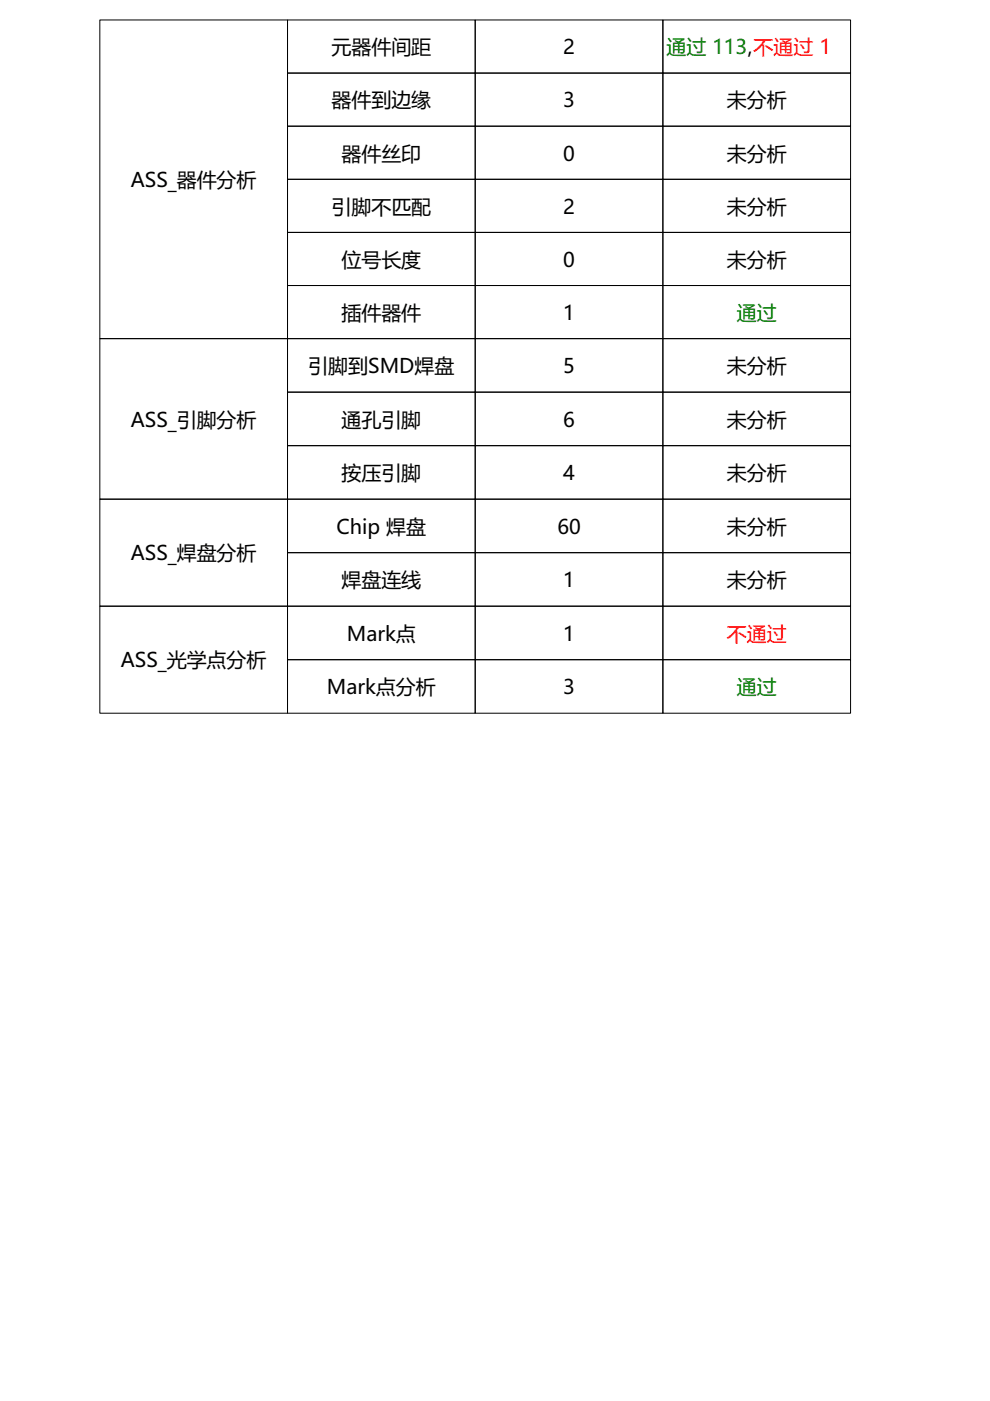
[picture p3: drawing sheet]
<svg xmlns="http://www.w3.org/2000/svg" width="210mm" height="297mm" viewBox="0 0 210 297" stroke-linecap="round" stroke-linejoin="round" font-family="sans-serif">
<defs><g id="words">
<g font-size="4.2">
<text x="70.3" y="11.5">元器件间距</text>
<text x="119.4" y="11.5">2</text>
<text x="70.3" y="22.8">器件到边缘</text>
<text x="119.4" y="22.8">3</text>
<text x="154.1" y="22.8">未分析</text>
<text x="72.4" y="34">器件丝印</text>
<text x="119.4" y="34">0</text>
<text x="154.1" y="34">未分析</text>
<text x="27.7" y="39.7">ASS_器件分析</text>
<text x="70.3" y="45.3">引脚不匹配</text>
<text x="119.4" y="45.3">2</text>
<text x="154.1" y="45.3">未分析</text>
<text x="72.4" y="56.6">位号长度</text>
<text x="119.4" y="56.6">0</text>
<text x="154.1" y="56.6">未分析</text>
<text x="72.4" y="67.8">插件器件</text>
<text x="119.4" y="67.8">1</text>
<text x="65.4" y="79.1">引脚到SMD焊盘</text>
<text x="119.4" y="79.1">5</text>
<text x="154.1" y="79.1">未分析</text>
<text x="27.7" y="90.5">ASS_引脚分析</text>
<text x="72.4" y="90.5">通孔引脚</text>
<text x="119.4" y="90.5">6</text>
<text x="154.1" y="90.5">未分析</text>
<text x="72.4" y="101.8">按压引脚</text>
<text x="119.4" y="101.8">4</text>
<text x="154.1" y="101.8">未分析</text>
<text x="71.4" y="113.2">Chip 焊盘</text>
<text x="118.2" y="113.2">60</text>
<text x="154.1" y="113.2">未分析</text>
<text x="27.7" y="118.8">ASS_焊盘分析</text>
<text x="72.4" y="124.5">焊盘连线</text>
<text x="119.4" y="124.5">1</text>
<text x="154.1" y="124.5">未分析</text>
<text x="73.5" y="135.8">Mark点</text>
<text x="119.4" y="135.8">1</text>
<text x="25.6" y="141.5">ASS_光学点分析</text>
<text x="69.3" y="147.2">Mark点分析</text>
<text x="119.4" y="147.2">3</text>
</g>
<g font-size="4.2" fill="#008000">
<text x="141.3" y="11.5">通过 113,不通过 1</text>
<text x="156.2" y="67.8">通过</text>
<text x="156.2" y="147.2">通过</text>
</g>
<text font-size="4.2" fill="#f00" x="154.1" y="135.8">不通过</text>
</g></defs>
<g fill="none" stroke="#000" stroke-width=".21">
<path d="M21.2 4.2h39.8v67.6h-39.8zM61 4.2h39.8v11.3h-39.8zM61 15.5h39.8v11.3h-39.8zM100.8 4.2h39.7v11.3h-39.7zM100.8 15.5h39.7v11.3h-39.7zM140.5 4.2h39.8v11.3h-39.8zM140.5 15.5h39.8v11.3h-39.8zM61 26.8h39.8v11.2h-39.8zM61 38h39.8v11.3h-39.8zM100.8 26.8h39.7v11.2h-39.7zM100.8 38h39.7v11.3h-39.7zM140.5 26.8h39.8v11.2h-39.8z"/>
<path d="M140.5 38h39.8v11.3h-39.8zM61 49.3h39.8v11.2h-39.8zM100.8 49.3h39.7v11.2h-39.7zM140.5 49.3h39.8v11.2h-39.8zM21.2 71.8h39.8v34h-39.8zM61 60.5h39.8v11.3h-39.8zM61 71.8h39.8v11.3h-39.8zM100.8 60.5h39.7v11.3h-39.7zM100.8 71.8h39.7v11.3h-39.7zM140.5 60.5h39.8v11.3h-39.8zM140.5 71.8h39.8v11.3h-39.8zM61 83.1h39.8v11.4h-39.8z"/>
<path d="M61 94.5h39.8v11.3h-39.8zM100.8 83.1h39.7v11.4h-39.7zM100.8 94.5h39.7v11.3h-39.7zM140.5 83.1h39.8v11.4h-39.8zM140.5 94.5h39.8v11.3h-39.8zM21.2 105.8h39.8v22.7h-39.8zM61 105.8h39.8v11.4h-39.8zM61 117.2h39.8v11.3h-39.8zM100.8 105.8h39.7v11.4h-39.7zM100.8 117.2h39.7v11.3h-39.7zM140.5 105.8h39.8v11.4h-39.8zM140.5 117.2h39.8v11.3h-39.8z"/>
<path d="M21.2 128.5h39.8v22.7h-39.8zM61 128.5h39.8v11.4h-39.8zM61 139.9h39.8v11.3h-39.8zM100.8 128.5h39.7v11.4h-39.7zM100.8 139.9h39.7v11.3h-39.7zM140.5 128.5h39.8v11.4h-39.8zM140.5 139.9h39.8v11.3h-39.8z"/>
</g>
<use href="#words"/>
</svg>
